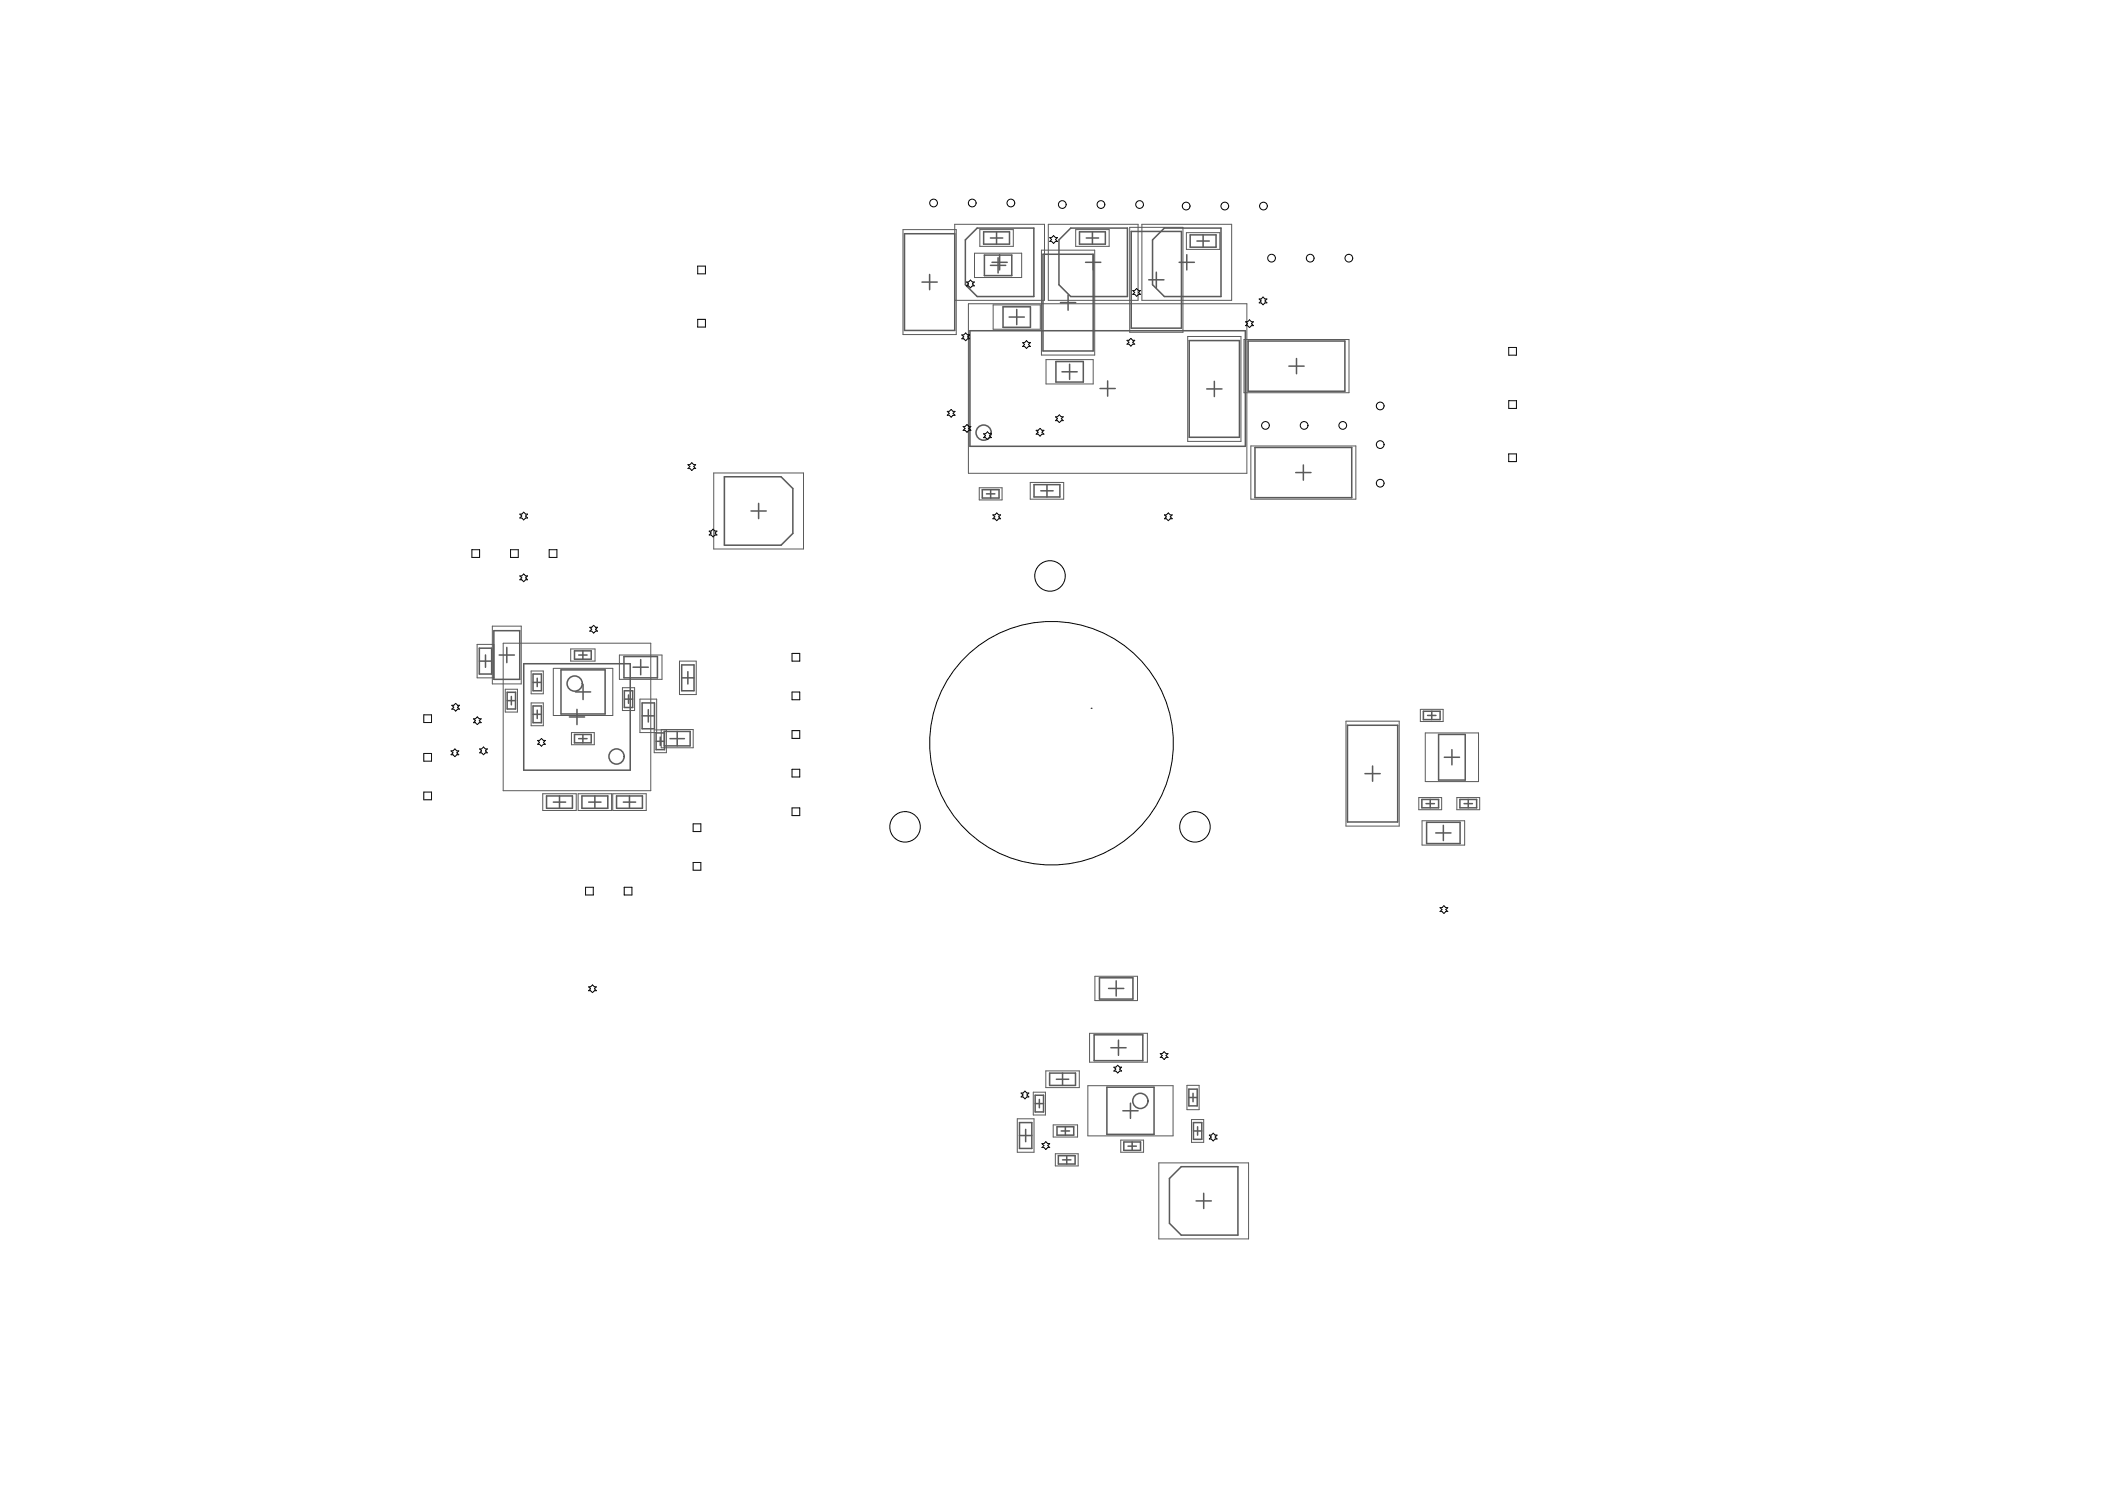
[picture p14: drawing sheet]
<svg xmlns="http://www.w3.org/2000/svg" width="297mm" height="210mm" viewBox="0 0 297 210" stroke-linecap="round" stroke-linejoin="round" font-family="sans-serif">
<g fill="none" stroke="#5a5a5a" stroke-width=".21">
<path d="M127.6 33h7.1v13.6h-7.1zM130.1 39.8h2.2M131.2 38.7v2.2M136.2 33.8l1.7-1.6h8v9.6h-8l-1.7-1.6zM138.8 32.7h3.7v1.7h-3.7zM138.9 36h3.9v2.9h-3.9zM139.8 33.6h1.7M139.8 37.4h2.1M140 37h2.1M140.6 32.7v1.7M140.8 36.4v2.1M141.1 35.9v2.2"/>
<path d="M147.2 35.9h7.1v13.6h-7.1zM149.4 33.8l1.7-1.6h8v9.6h-8l-1.7-1.6zM152.3 32.7h3.7v1.7h-3.7zM153.2 37h2.1M153.3 33.6h1.7M154.2 32.7v1.7M159.6 32.6h7.1v13.7h-7.1zM162.1 39.5h2.1M162.6 33.8l1.7-1.6h8v9.6h-8l-1.7-1.6zM163.2 38.4v2.1M166.4 37h2.1M167.5 35.9v2.2"/>
<path d="M167.9 33.1h3.7v1.8h-3.7zM168.9 34h1.7M169.8 33.1v1.8M136.9 46.7h38.8v16.3h-38.8zM141.5 43.3h3.9v2.9h-3.9zM142.4 44.7h2.1M143.5 43.7v2.1M149 51h3.9v2.9h-3.9zM149.6 42.7h2.2M149.9 52.4h2.1M150.7 41.6v2.2M150.9 51.4v2.1"/>
<path d="M155.2 54.8h2.2M156.3 53.7v2.2M167.8 48h7.1v13.7h-7.1zM170.3 54.9h2.1M171.4 53.8v2.1M176.1 48.1h13.7v7.1h-13.7zM181.9 51.6h2.1M183 50.6v2.1M102.2 67.3h8l1.7 1.6v6.3l-1.7 1.7h-8zM106 72.1h2.1M107 71v2.2M138.6 69.1h2.4v1.2h-2.4z"/>
<path d="M139.2 69.7h1.2M139.8 69.1v1.2M145.9 68.4h3.7v1.7h-3.7zM146.9 69.2h1.7M147.7 68.4v1.7M177.1 63.1h13.6v7.1h-13.6zM182.8 66.7h2.2M183.9 65.6v2.1M67.6 93.3h1.8M67.6 91.4h1.8v3.7h-1.8zM68.5 92.4v1.7M69.7 89h3.6v6.8h-3.6z"/>
<path d="M70.4 92.4h2.2M71.5 91.3v2.2M71.6 98.8h1.1M71.6 97.7h1.1v2.3h-1.1zM72.2 98.2v1.2M73.9 93.6h15v15h-15zM75.2 96.3h1.2M75.2 99.6h1.2v2.3h-1.2zM75.2 95.1h1.2v2.3h-1.2zM75.8 95.7v1.2M79.2 94.5h6.2v6.2h-6.2zM81.1 91.8h2.3v1.2h-2.3z"/>
<path d="M81.2 97.6h2.1M81.7 92.4h1.1M82.2 91.8v1.2M82.3 96.5v2.2M88 92.6h4.8v3h-4.8zM88.1 98.6h1.2M88.1 97.4h1.2v2.4h-1.2zM88.7 98v1.2M89.3 94.1h2.2M90.4 93v2.2M90.6 99.2h1.8v3.6h-1.8zM96.2 95.6h1.7"/>
<path d="M96.2 93.8h1.7v3.6h-1.7zM97.1 94.7v1.8M75.2 100.8h1.2M75.8 100.2v1.2M77.1 112.3h3.7v1.7h-3.7zM78.1 113.1h1.7M78.9 112.3v1.7M80.3 101.1h2.2M81.1 103.6h2.3v1.2h-2.3zM81.4 100.1v2.1M81.7 104.2h1.1M82.1 112.3h3.7v1.7h-3.7z"/>
<path d="M82.2 103.6v1.2M83.1 113.1h1.7M83.9 112.3v1.7M87 112.3h3.7v1.7h-3.7zM88 113.1h1.7M88.8 112.3v1.7M90.6 101h1.8M91.5 100.1v1.7M92.6 104.6h1.2M92.6 103.4h1.2v2.3h-1.2zM93.2 104v1.2M93.7 103.2h3.7v2h-3.7z"/>
<path d="M94.5 104.2h2.1M95.6 103.2v2M190.1 102.3h7.1v13.7h-7.1zM192.6 109.1h2.2M193.7 108.1v2.1M200.6 112.8h2.4v1.2h-2.4zM200.9 100.3h2.3v1.2h-2.3zM201.2 113.4h1.2M201.3 116h4.7v3h-4.7zM201.4 100.9h1.2M201.8 112.8v1.2M202 100.3v1.2"/>
<path d="M202.6 117.5h2.1M203 103.6h3.8v6.4h-3.8zM203.7 116.4v2.2M203.8 106.8h2.2M204.9 105.7v2.2M206 112.8h2.4v1.2h-2.4zM206.6 113.4h1.2M207.2 112.8v1.2M155.1 137.9h4.8v3h-4.8zM156.4 139.4h2.2M157.5 138.4v2.1M143.9 158.4h1.7v3.6h-1.7z"/>
<path d="M144.7 159.3v1.7M146.1 155.7h1.2M146.1 154.5h1.2v2.4h-1.2zM146.7 155.1v1.2M148.1 151.4h3.7v1.7h-3.7zM149.1 152.2h1.7M149.2 158.9h2.3v1.2h-2.3zM149.7 159.5h1.2M149.9 151.4v1.7M150.3 158.9v1.2M154.4 146h6.9v3.6h-6.9zM156.2 153.4h6.6v6.6h-6.6z"/>
<path d="M156.8 147.8h2.1M157.8 146.7v2.2M158.4 156.7h2.2M159.5 155.6v2.2M167.8 154.8h1.1M167.8 153.6h1.1v2.4h-1.1zM168.4 154.2v1.2M168.4 159.5h1.2M168.4 158.4h1.2v2.3h-1.2zM169 158.9v1.2M143.9 160.2h1.7M149.3 163h2.4v1.2h-2.4z"/>
<path d="M149.9 163.6h1.2M150.5 163v1.2M158.6 161.1h2.3v1.2h-2.3zM159.2 161.7h1.2M159.8 161.1v1.2M165 166.2l1.7-1.6h8v9.6h-8l-1.7-1.6zM168.8 169.4h2.1M169.9 168.3v2.2"/>
<circle cx="138.8" cy="61" r="1.07"/>
<circle cx="81.1" cy="96.4" r="1.07"/>
<circle cx="87" cy="106.7" r="1.07"/>
<circle cx="160.9" cy="155.3" r="1.07"/>
</g>
<g fill="none" stroke="#5a5a5a" stroke-width=".14">
<path d="M127.4 32.4h7.5v14.8h-7.5zM134.7 31.6h12.7v10.8h-12.7zM137.5 35.7h6.7v3.4h-6.7zM138.3 32.4h4.7v2.4h-4.7zM147 35.3h7.5v14.8h-7.5zM147.9 31.6h12.7v10.8h-12.7zM151.8 32.4h4.7v2.4h-4.7zM159.4 32.1h7.5v14.8h-7.5zM161.1 31.6h12.7v10.8h-12.7zM167.4 32.8h4.7v2.4h-4.7zM136.7 42.8h39.2v24h-39.2zM140.1 43h6.7v3.4h-6.7z"/>
<path d="M147.6 50.7h6.7v3.5h-6.7zM167.6 47.5h7.5v14.8h-7.5zM175.5 47.9h14.9v7.5h-14.9zM100.7 66.7h12.7v10.7h-12.7zM138.2 68.8h3.2v1.7h-3.2zM145.4 68.1h4.7v2.3h-4.7zM176.5 62.9h14.8v7.5h-14.8zM67.3 90.9h2.4v4.7h-2.4zM69.5 88.3h4.1v8.2h-4.1zM71 90.7h20.8v20.8h-20.8zM71.3 97.2h1.7v3.2h-1.7zM74.9 99.2h1.8v3.2h-1.8z"/>
<path d="M74.9 94.7h1.8v3.2h-1.8zM78.1 94.3h8.4v6.6h-8.4zM80.5 91.5h3.5v1.8h-3.5zM87.4 92.4h6v3.4h-6zM87.8 97h1.8v3.2h-1.8zM90.3 98.6h2.4v4.7h-2.4zM95.9 93.3h2.3v4.7h-2.3zM76.6 112h4.7v2.3h-4.7zM80.6 103.3h3.3v1.8h-3.3zM81.6 112h4.7v2.3h-4.7zM86.5 112h4.7v2.3h-4.7zM92.3 103h1.7v3.2h-1.7z"/>
<path d="M93.3 102.9h4.5v2.6h-4.5zM189.9 101.7h7.5v14.8h-7.5zM200.2 112.5h3.2v1.7h-3.2zM200.4 100.1h3.2v1.7h-3.2zM200.7 115.8h6v3.4h-6zM201.1 103.4h7.5v6.9h-7.5zM205.6 112.5h3.2v1.7h-3.2zM154.5 137.7h6v3.4h-6zM143.6 157.8h2.3v4.7h-2.3zM145.8 154.1h1.7v3.2h-1.7zM147.6 151.1h4.7v2.3h-4.7zM148.6 158.7h3.5v1.7h-3.5z"/>
<path d="M153.5 153.2h12v7h-12zM153.7 145.8h8.2v4h-8.2zM167.5 153.1h1.7v3.4h-1.7zM168.1 157.9h1.8v3.2h-1.8zM148.9 162.8h3.2v1.7h-3.2zM158.2 160.8h3.2v1.7h-3.2zM163.5 164h12.7v10.8h-12.7z"/>
</g>
<g fill="none" stroke="#000" stroke-width=".14">
<path d="M98.5 37.5h1v1.1h-1zM136.4 39.8h.3l.2-.3 .3 .3h.3l-.3 .3 .3 .2h-.3l-.3 .3-.2-.3h-.3l.3-.2zM148.1 33.5h.3l.3-.3 .2 .3h.3l-.3 .3 .3 .3h-.3l-.2 .2-.3-.2h-.3l.3-.3zM98.5 45h1v1.1h-1zM133.7 58h.2l.3-.2 .3 .2h.3l-.3 .3 .3 .3h-.3l-.3 .2-.3-.2h-.2l.2-.3zM135.7 47.2h.3l.3-.2 .2 .2h.3l-.3 .3 .3 .3h-.3l-.2 .3-.3-.3h-.3l.3-.3zM144.3 48.3h.3l.3-.2 .2 .2h.3l-.3 .3 .3 .3h-.3l-.2 .3-.3-.3h-.3l.3-.3zM148.9 58.8h.3l.3-.3 .3 .3h.2l-.2 .3 .2 .2h-.2l-.3 .3-.3-.3h-.3l.3-.2zM159 48h.3l.3-.3 .3 .3h.2l-.2 .3 .2 .3h-.2l-.3 .2-.3-.2h-.3l.3-.3zM159.8 41h.3l.3-.3 .3 .3h.2l-.2 .3 .2 .2h-.2l-.3 .3-.3-.3h-.3l.3-.2zM175.8 45.4h.2l.3-.3 .3 .3h.3l-.3 .3 .3 .2h-.3l-.3 .3-.3-.3h-.2l.2-.2zM177.7 42.2h.3l.2-.3 .3 .3h.3l-.3 .2 .3 .3h-.3l-.3 .3-.2-.3h-.3l.3-.3z"/>
<path d="M212.9 49h1.1v1.1h-1.1zM212.9 56.5h1.1v1.1h-1.1zM66.6 77.5h1.1v1.1h-1.1zM72 77.5h1.1v1.1h-1.1zM73.4 72.5h.2l.3-.2 .3 .2h.2l-.2 .3 .2 .3h-.2l-.3 .2-.3-.2h-.2l.2-.3zM77.5 77.5h1.1v1.1h-1.1zM97.1 65.5h.3l.2-.2 .3 .2h.3l-.3 .3 .3 .3h-.3l-.3 .3-.2-.3h-.3l.3-.3zM100.1 74.9h.2l.3-.3 .3 .3h.3l-.3 .3 .3 .3h-.3l-.3 .2-.3-.2h-.2l.2-.3zM135.9 60.2h.3l.3-.3 .2 .3h.3l-.3 .2 .3 .3h-.3l-.2 .3-.3-.3h-.3l.3-.3zM138.8 61.2h.3l.2-.3 .3 .3h.3l-.3 .3 .3 .2h-.3l-.3 .3-.2-.3h-.3l.3-.2zM140.1 72.6h.3l.3-.2 .2 .2h.3l-.3 .3 .3 .3h-.3l-.2 .2-.3-.2h-.3l.3-.3zM146.2 60.7h.3l.3-.3 .2 .3h.3l-.3 .3 .3 .2h-.3l-.2 .3-.3-.3h-.3l.3-.2z"/>
<path d="M164.3 72.6h.3l.3-.2 .2 .2h.3l-.3 .3 .3 .3h-.3l-.2 .2-.3-.2h-.3l.3-.3zM212.9 64h1.1v1.1h-1.1zM63.8 99.5h.2l.3-.3 .3 .3h.2l-.2 .3 .2 .2h-.2l-.3 .3-.3-.3h-.2l.2-.2zM73.4 81.2h.2l.3-.2 .3 .2h.2l-.2 .3 .2 .3h-.2l-.3 .3-.3-.3h-.2l.2-.3zM83.2 88.5h.3l.3-.3 .2 .3h.3l-.3 .3 .3 .2h-.3l-.2 .3-.3-.3h-.3l.3-.2zM111.8 92.2h1.1v1.1h-1.1zM111.8 97.6h1.1v1.1h-1.1zM154 99.9h.1M59.8 100.8h1.1v1.1h-1.1zM59.8 106.3h1.1v1.1h-1.1zM59.8 111.7h1.1v1.1h-1.1zM63.6 105.9h.3l.3-.3 .3 .3h.2l-.2 .3 .2 .3h-.2l-.3 .2-.3-.2h-.3l.3-.3z"/>
<path d="M66.8 101.4h.3l.3-.3 .2 .3h.3l-.3 .3 .3 .2h-.3l-.2 .3-.3-.3h-.3l.3-.2zM67.7 105.6h.3l.2-.2 .3 .2h.3l-.3 .3 .3 .3h-.3l-.3 .3-.2-.3h-.3l.3-.3zM75.9 104.4h.2l.3-.2 .3 .2h.3l-.3 .3 .3 .3h-.3l-.3 .3-.3-.3h-.2l.2-.3zM97.8 116.2h1.1v1.1h-1.1zM111.8 103.1h1.1v1.1h-1.1zM111.8 108.5h1.1v1.1h-1.1zM111.8 114h1.1v1.1h-1.1zM82.6 125.2h1.1v1.1h-1.1zM83.1 139.2h.2l.3-.3 .3 .3h.3l-.3 .3 .3 .3h-.3l-.3 .2-.3-.2h-.2l.2-.3zM88.1 125.2h1.1v1.1h-1.1zM97.8 121.7h1.1v1.1h-1.1zM203.2 128h.3l.3-.2 .2 .2h.3l-.3 .3 .3 .3h-.3l-.2 .3-.3-.3h-.3l.3-.3z"/>
<path d="M144.1 154.2h.3l.2-.3 .3 .3h.3l-.3 .3 .3 .2h-.3l-.3 .3-.2-.3h-.3l.3-.2zM157.2 150.5h.3l.2-.2 .3 .2h.3l-.3 .3 .3 .3h-.3l-.3 .3-.2-.3h-.3l.3-.3zM163.7 148.6h.3l.3-.2 .2 .2h.3l-.3 .3 .3 .3h-.3l-.2 .3-.3-.3h-.3l.3-.3zM147 161.3h.3l.3-.2 .3 .2h.2l-.2 .3 .2 .3h-.2l-.3 .2-.3-.2h-.3l.3-.3zM170.6 160.1h.3l.3-.2 .3 .2h.2l-.2 .3 .2 .3h-.2l-.3 .2-.3-.2h-.3l.3-.3z"/>
<circle cx="131.7" cy="28.6" r=".55"/>
<circle cx="137.2" cy="28.6" r=".55"/>
<circle cx="142.6" cy="28.6" r=".55"/>
<circle cx="149.9" cy="28.9" r=".55"/>
<circle cx="155.4" cy="28.9" r=".55"/>
<circle cx="160.8" cy="28.9" r=".55"/>
<circle cx="167.4" cy="29.1" r=".55"/>
<circle cx="172.8" cy="29.1" r=".55"/>
<circle cx="178.3" cy="29.1" r=".55"/>
<circle cx="179.4" cy="36.4" r=".55"/>
<circle cx="184.9" cy="36.4" r=".55"/>
<circle cx="190.3" cy="36.4" r=".55"/>
<circle cx="194.8" cy="57.3" r=".55"/>
<circle cx="178.6" cy="60" r=".55"/>
<circle cx="184" cy="60" r=".55"/>
<circle cx="189.5" cy="60" r=".55"/>
<circle cx="194.8" cy="62.7" r=".55"/>
<circle cx="194.8" cy="68.2" r=".55"/>
<circle cx="148.2" cy="81.2" r="2.15"/>
<circle cx="127.7" cy="116.6" r="2.15"/>
<circle cx="148.4" cy="104.8" r="17.2"/>
<circle cx="168.6" cy="116.6" r="2.15"/>
</g>
</svg>
